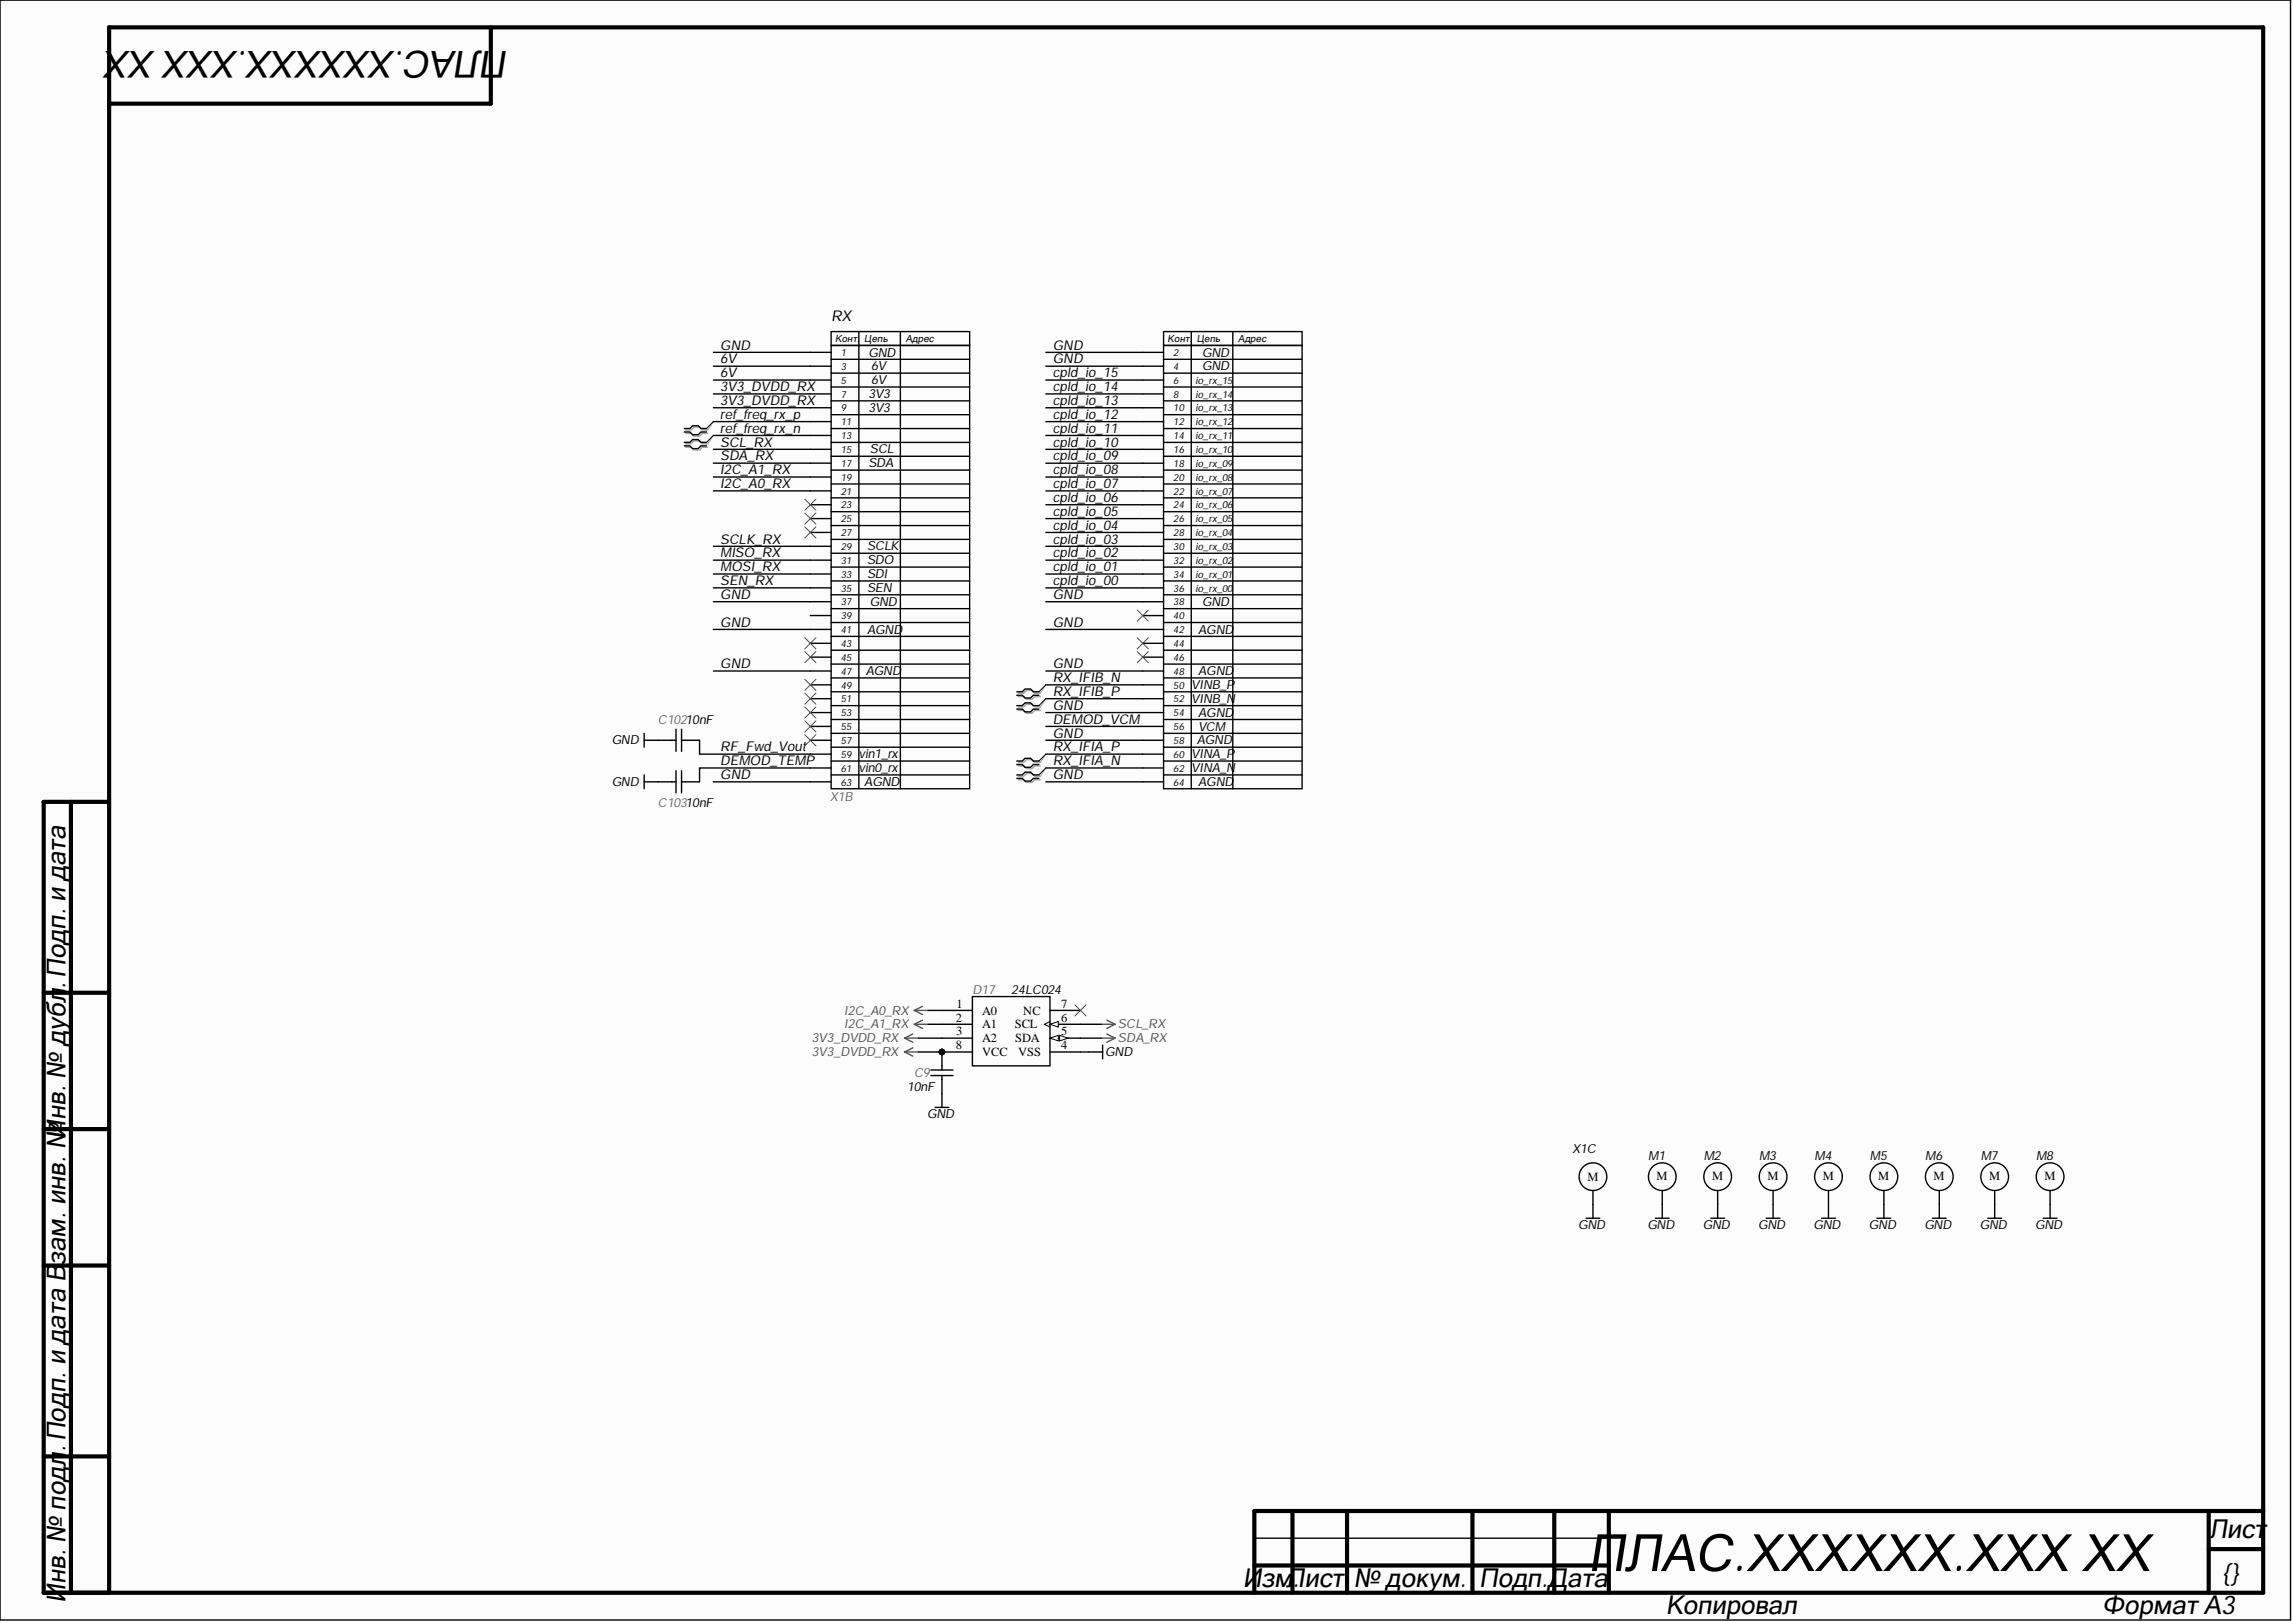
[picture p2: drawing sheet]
<svg xmlns="http://www.w3.org/2000/svg" width="420mm" height="297mm" viewBox="0 0 420 297" stroke-linecap="round" stroke-linejoin="round" font-family="sans-serif">
<defs><g id="words">
<text font-size="9.5" x="290.7" y="287.5">ПЛАС.ХХХХХХ.ХХХ ХХ</text>
<g font-size="6.8">
<text x="88.2" y="9.4" transform="rotate(-180 88.2 9.4)">ЛАС.ХХХХХХ.ХХХ ХХ</text>
<text x="93.2" y="9.4" transform="rotate(-180 93.2 9.4)">П</text>
</g>
<g font-size="4.8">
<text x="12" y="181" transform="rotate(-90 12 181)">.Подп. и дата</text>
<text x="12" y="208.4" transform="rotate(-90 12 208.4)">Инв. № дубл</text>
<text x="12" y="231.5" transform="rotate(-90 12 231.5)">зам. инв. №</text>
<text x="12" y="265.7" transform="rotate(-90 12 265.7)">.Подп. и дата В</text>
<text x="404.4" y="281.5">Лист</text>
<text x="12" y="293.4" transform="rotate(-90 12 293.4)">Инв. № подл</text>
<text x="227.6" y="290.5">ИзмЛист</text>
<text x="236.6" y="290.5">.</text>
<text x="247.8" y="290.5">№ докум.</text>
<text x="270.8" y="290.5">Подп.Дата</text>
<text x="406.8" y="289.6">{}</text>
<text x="305" y="295.5">Копировал</text>
<text x="384.9" y="295.5">Формат А3</text>
</g>
<text font-size="2.7" x="152.2" y="58.8">RX</text>
<g font-size="2.5">
<text x="131.9" y="64">GND</text>
<text x="192.7" y="64">GND</text>
<text x="131.9" y="66.5">6V</text>
<text x="131.9" y="69.1">6V</text>
<text x="131.9" y="71.6">3V3_DVDD_RX</text>
<text x="192.7" y="66.5">GND</text>
<text x="192.7" y="69.1">cpld_io_15</text>
<text x="192.7" y="71.6">cpld_io_14</text>
<text x="131.9" y="74.1">3V3_DVDD_RX</text>
<text x="131.9" y="76.7">ref_freq_rx_p</text>
<text x="192.7" y="74.1">cpld_io_13</text>
<text x="192.7" y="76.7">cpld_io_12</text>
<text x="131.9" y="79.2">ref_freq_rx_n</text>
<text x="131.9" y="81.7">SCL_RX</text>
<text x="192.7" y="79.2">cpld_io_11</text>
<text x="192.7" y="81.7">cpld_io_10</text>
<text x="131.9" y="84.3">SDA_RX</text>
<text x="131.9" y="86.8">I2C_A1_RX</text>
<text x="131.9" y="89.3">I2C_A0_RX</text>
<text x="192.7" y="84.3">cpld_io_09</text>
<text x="192.7" y="86.8">cpld_io_08</text>
<text x="192.7" y="89.3">cpld_io_07</text>
<text x="192.7" y="91.9">cpld_io_06</text>
<text x="192.7" y="94.4">cpld_io_05</text>
<text x="131.9" y="99.5">SCLK_RX</text>
<text x="192.7" y="96.9">cpld_io_04</text>
<text x="192.7" y="99.5">cpld_io_03</text>
<text x="131.9" y="102">MISO_RX</text>
<text x="131.9" y="104.6">MOSI_RX</text>
<text x="131.9" y="107.1">SEN_RX</text>
<text x="192.7" y="102">cpld_io_02</text>
<text x="192.7" y="104.6">cpld_io_01</text>
<text x="192.7" y="107.1">cpld_io_00</text>
<text x="131.9" y="109.6">GND</text>
<text x="192.7" y="109.6">GND</text>
<text x="131.9" y="114.7">GND</text>
<text x="192.7" y="114.7">GND</text>
<text x="131.9" y="122.3">GND</text>
<text x="192.7" y="122.3">GND</text>
<text x="192.7" y="124.8">RX_IFIB_N</text>
<text x="192.7" y="127.4">RX_IFIB_P</text>
<text x="192.7" y="129.9">GND</text>
<text x="131.9" y="137.5">RF_Fwd_Vout</text>
<text x="192.7" y="135">GND</text>
<text x="192.7" y="132.4">DEMOD_VCM</text>
<text x="192.7" y="137.5">RX_IFIA_P</text>
<text x="131.9" y="140">DEMOD_TEMP</text>
<text x="131.9" y="142.6">GND</text>
<text x="192.7" y="142.6">GND</text>
<text x="192.7" y="140">RX_IFIA_N</text>
</g>
<g font-size="2.3">
<text x="159" y="65.2">GND</text>
<text x="220.1" y="65.2">GND</text>
<text x="159.5" y="67.8">6V</text>
<text x="159.5" y="70.3">6V</text>
<text x="220.1" y="67.8">GND</text>
<text x="159" y="75.4">3V3</text>
<text x="159" y="72.9">3V3</text>
<text x="159.3" y="83">SCL</text>
<text x="159" y="85.5">SDA</text>
<text x="158.7" y="100.7">SCLK</text>
<text x="158.7" y="103.3">SDO</text>
<text x="158.7" y="105.8">SDI</text>
<text x="158.7" y="108.4">SEN</text>
<text x="159.3" y="110.9">GND</text>
<text x="220.1" y="110.9">GND</text>
<text x="158.7" y="116">AGND</text>
<text x="219.4" y="116">AGND</text>
<text x="158.5" y="123.6">AGND</text>
<text x="219.4" y="123.6">AGND</text>
<text x="218.1" y="126.1">VINB_P</text>
<text x="218.1" y="128.6">VINB_N</text>
<text x="219.4" y="131.2">AGND</text>
<text x="112" y="136.2">GND</text>
<text x="219.1" y="136.2">AGND</text>
<text x="219.4" y="133.7">VCM</text>
<text x="112" y="143.9">GND</text>
<text x="157.2" y="138.8">vin1_rx</text>
<text x="157.2" y="141.3">vin0_rx</text>
<text x="158.2" y="143.9">AGND</text>
<text x="218.1" y="138.8">VINA_P</text>
<text x="218.1" y="141.3">VINA_N</text>
<text x="219.4" y="143.9">AGND</text>
<text x="175.1" y="184.4">1</text>
<text x="179.8" y="185.7">A0</text>
<text x="185.1" y="181.9">24LC024</text>
<text x="187.3" y="185.7">NC</text>
<text x="194.2" y="184.4">7</text>
<text x="175" y="187">2</text>
<text x="175.1" y="189.5">3</text>
<text x="179.8" y="190.8">A2</text>
<text x="179.8" y="188.2">A1</text>
<text x="185.8" y="188.2">SCL</text>
<text x="185.9" y="190.8">SDA</text>
<text x="194.2" y="189.5">5</text>
<text x="194.2" y="187">6</text>
<text x="175" y="192">8</text>
<text x="179.8" y="193.3">VCC</text>
<text x="186.4" y="193.3">VSS</text>
<text x="194.2" y="192">4</text>
<text x="202.4" y="193.3">GND</text>
<text x="166.1" y="199.6">10nF</text>
<text x="169.7" y="204.7">GND</text>
<text x="287.8" y="211">X1C</text>
<text x="301.8" y="212.3">M1</text>
<text x="311.9" y="212.3">M2</text>
<text x="322.1" y="212.3">M3</text>
<text x="332.2" y="212.3">M4</text>
<text x="342.3" y="212.3">M5</text>
<text x="352.5" y="212.3">M6</text>
<text x="362.6" y="212.3">M7</text>
<text x="372.8" y="212.3">M8</text>
<text x="290.6" y="216.1">M</text>
<text x="303.3" y="216">M</text>
<text x="313.4" y="216">M</text>
<text x="323.6" y="216">M</text>
<text x="333.7" y="216">M</text>
<text x="343.9" y="216">M</text>
<text x="354" y="216">M</text>
<text x="364.2" y="216">M</text>
<text x="374.3" y="216">M</text>
<text x="288.9" y="225">GND</text>
<text x="301.6" y="225">GND</text>
<text x="311.7" y="225">GND</text>
<text x="321.9" y="225">GND</text>
<text x="332" y="225">GND</text>
<text x="342.2" y="225">GND</text>
<text x="352.3" y="225">GND</text>
<text x="362.5" y="225">GND</text>
<text x="372.6" y="225">GND</text>
</g>
<g font-size="2.3" fill="#686868">
<text x="120.5" y="132.4">C10210nF</text>
<text x="120.5" y="147.7">C10310nF</text>
<text x="151.9" y="146.6">X1B</text>
<text x="178" y="181.9">D17</text>
<text x="167.4" y="197.1">C9</text>
</g>
<g font-size="2.3" fill="#535353">
<text x="154.5" y="185.7">I2C_A0_RX</text>
<text x="148.6" y="190.8">3V3_DVDD_RX</text>
<text x="154.5" y="188.2">I2C_A1_RX</text>
<text x="204.6" y="188.2">SCL_RX</text>
<text x="204.6" y="190.8">SDA_RX</text>
<text x="148.6" y="193.3">3V3_DVDD_RX</text>
</g>
<g font-size="1.8">
<text x="152.9" y="62.6">Конт.</text>
<text x="153.9" y="65.2">1</text>
<text x="158.2" y="62.6">Цепь</text>
<text x="165.8" y="62.6">Адрес</text>
<text x="213.8" y="62.6">Конт.</text>
<text x="214.8" y="65.2">2</text>
<text x="219.1" y="62.6">Цепь</text>
<text x="226.7" y="62.6">Адрес</text>
<text x="153.9" y="67.7">3</text>
<text x="153.9" y="70.2">5</text>
<text x="214.8" y="67.7">4</text>
<text x="214.8" y="70.2">6</text>
<text x="218.8" y="70.2">io_rx_15</text>
<text x="153.9" y="72.8">7</text>
<text x="153.9" y="75.3">9</text>
<text x="153.9" y="77.8">11</text>
<text x="214.8" y="72.8">8</text>
<text x="214.8" y="75.3">10</text>
<text x="214.8" y="77.8">12</text>
<text x="218.8" y="72.8">io_rx_14</text>
<text x="218.8" y="75.3">io_rx_13</text>
<text x="218.8" y="77.8">io_rx_12</text>
<text x="153.9" y="80.4">13</text>
<text x="153.9" y="82.9">15</text>
<text x="214.8" y="80.4">14</text>
<text x="214.8" y="82.9">16</text>
<text x="218.8" y="80.4">io_rx_11</text>
<text x="218.8" y="82.9">io_rx_10</text>
<text x="153.9" y="85.4">17</text>
<text x="153.9" y="88">19</text>
<text x="214.8" y="85.4">18</text>
<text x="214.8" y="88">20</text>
<text x="218.8" y="85.4">io_rx_09</text>
<text x="218.8" y="88">io_rx_08</text>
<text x="153.9" y="90.5">21</text>
<text x="153.9" y="93.1">23</text>
<text x="153.9" y="95.6">25</text>
<text x="214.8" y="90.5">22</text>
<text x="214.8" y="93.1">24</text>
<text x="214.8" y="95.6">26</text>
<text x="218.8" y="90.5">io_rx_07</text>
<text x="218.8" y="93.1">io_rx_06</text>
<text x="218.8" y="95.6">io_rx_05</text>
<text x="153.9" y="98.1">27</text>
<text x="153.9" y="100.7">29</text>
<text x="214.8" y="98.1">28</text>
<text x="214.8" y="100.7">30</text>
<text x="218.8" y="98.1">io_rx_04</text>
<text x="218.8" y="100.7">io_rx_03</text>
<text x="153.9" y="103.2">31</text>
<text x="153.9" y="105.7">33</text>
<text x="214.8" y="103.2">32</text>
<text x="214.8" y="105.7">34</text>
<text x="218.8" y="103.2">io_rx_02</text>
<text x="218.8" y="105.7">io_rx_01</text>
<text x="153.9" y="108.3">35</text>
<text x="153.9" y="110.8">37</text>
<text x="153.9" y="113.3">39</text>
<text x="214.8" y="108.3">36</text>
<text x="214.8" y="110.8">38</text>
<text x="214.8" y="113.3">40</text>
<text x="218.8" y="108.3">io_rx_00</text>
<text x="153.9" y="115.9">41</text>
<text x="153.9" y="118.4">43</text>
<text x="214.8" y="115.9">42</text>
<text x="214.8" y="118.4">44</text>
<text x="153.9" y="120.9">45</text>
<text x="153.9" y="123.5">47</text>
<text x="214.8" y="120.9">46</text>
<text x="214.8" y="123.5">48</text>
<text x="153.9" y="126">49</text>
<text x="153.9" y="128.6">51</text>
<text x="153.9" y="131.1">53</text>
<text x="214.8" y="126">50</text>
<text x="214.8" y="128.6">52</text>
<text x="214.8" y="131.1">54</text>
<text x="153.9" y="133.6">55</text>
<text x="153.9" y="136.2">57</text>
<text x="214.8" y="133.6">56</text>
<text x="214.8" y="136.2">58</text>
<text x="153.9" y="138.7">59</text>
<text x="153.9" y="141.2">61</text>
<text x="153.9" y="143.8">63</text>
<text x="214.8" y="138.7">60</text>
<text x="214.8" y="141.2">62</text>
<text x="214.8" y="143.8">64</text>
</g>
</g></defs>
<g fill="#fcfcfc">
<path d="M0 0h419.4v296.5h-419.4z" fill-rule="evenodd"/>
<path d="M0 0h419.4v296.5h-419.4z" fill-rule="evenodd"/>
</g>
<g fill="none" stroke="#000" stroke-width=".76">
<path d="M20 5h394.3v286.5h-406.3v-144.7h12M20 5v286.5M89.9 5v14h-69.9M13 146.8v144.7M8 181.7h12M8 206.6h12M8 231.6h12M8 266.5h12M236.6 276.5v15M246.6 276.5v15M269.6 276.5v15M284.6 276.5v15"/>
<path d="M294.5 276.5v15M404.4 276.5v15M414.3 276.5h-184.7v15M229.6 286.5h64.9M404.4 283.5h9.9"/>
</g>
<g fill="none" stroke="#000" stroke-width=".25">
<path d="M0 0v296.5h419.4v-296.5h-419.4M148.4 64.5h3.8M148.4 67h3.8M148.4 69.6h3.8M148.4 72.1h3.8M148.4 74.6h3.8M148.4 77.2h3.8M148.4 79.7h3.8M152.2 63.2h25.3v81.2h-25.3zM152.2 60.7h25.3v2.5h-25.3zM152.2 65.8h25.3M152.2 68.3h25.3"/>
<path d="M152.2 70.8h25.3M152.2 73.4h25.3M152.2 75.9h25.3M152.2 78.4h25.3M157.2 60.7v83.7M164.8 60.7v83.7M209.2 64.5h3.8M209.2 67h3.8M209.2 69.6h3.8M209.2 72.1h3.8M209.2 74.6h3.8M209.2 77.2h3.8"/>
<path d="M209.2 79.7h3.8M213 63.2h25.4v81.2h-25.4zM213 60.7h25.4v2.5h-25.4zM213 65.8h25.4M213 68.3h25.4M213 70.8h25.4M213 73.4h25.4M213 75.9h25.4M213 78.4h25.4M218.1 60.7v83.7M225.7 60.7v83.7M148.4 82.2h3.8"/>
<path d="M148.4 84.8h3.8M148.4 87.3h3.8M148.4 89.8h3.8M148.4 92.4h3.8M148.4 94.9h3.8M148.4 97.4h3.8M148.4 100h3.8M152.2 81h25.3M152.2 83.5h25.3M152.2 86h25.3M152.2 88.6h25.3M152.2 91.1h25.3"/>
<path d="M152.2 93.6h25.3M152.2 96.2h25.3M152.2 98.7h25.3M209.2 82.2h3.8M209.2 84.8h3.8M209.2 87.3h3.8M209.2 89.8h3.8M209.2 92.4h3.8M209.2 94.9h3.8M209.2 97.5h3.8M209.2 100h3.8M213 81h25.4"/>
<path d="M213 83.5h25.4M213 86h25.4M213 88.6h25.4M213 91.1h25.4M213 93.6h25.4M213 96.2h25.4M213 98.7h25.4M148.4 102.5h3.8M148.4 105.1h3.8M148.4 107.6h3.8M148.4 110.1h3.8M148.4 112.7h3.8"/>
<path d="M148.4 115.2h3.8M148.4 117.7h3.8M152.2 101.3h25.3M152.2 103.8h25.3M152.2 106.3h25.3M152.2 108.9h25.3M152.2 111.4h25.3M152.2 113.9h25.3M152.2 116.5h25.3M152.2 119h25.3M209.2 102.5h3.8M209.2 105.1h3.8"/>
<path d="M209.2 107.6h3.8M209.2 110.1h3.8M209.2 112.7h3.8M209.2 115.2h3.8M209.2 117.7h3.8M213 101.3h25.4M213 103.8h25.4M213 106.3h25.4M213 108.9h25.4M213 111.4h25.4M213 113.9h25.4M213 116.5h25.4"/>
<path d="M213 119h25.4M148.4 120.3h3.8M148.4 122.8h3.8M148.4 125.3h3.8M148.4 127.9h3.8M148.4 130.4h3.8M148.4 132.9h3.8M148.4 135.5h3.8M148.4 138h3.8M152.2 121.5h25.3M152.2 124.1h25.3M152.2 126.6h25.3"/>
<path d="M152.2 129.1h25.3M152.2 131.7h25.3M152.2 134.2h25.3M152.2 136.8h25.3M152.2 139.3h25.3M186.1 127.2h1.1l.5 .6h1l.5-.6h1M186.1 126.6h1.1l.5-.5h1l.5 .5h1M186.1 129.8h1.1l.5 .5h1l.5-.5h1M186.1 129.1h1.1l.5-.5h1l.5 .5h1M186.1 139.9h1.1l.5 .5h1l.5-.5h1M186.1 139.3h1.1l.5-.5h1l.5 .5h1M209.2 120.3h3.8"/>
<path d="M209.2 122.8h3.8M209.2 125.3h3.8M209.2 127.9h3.8M209.2 130.4h3.8M209.2 132.9h3.8M209.2 135.5h3.8M209.2 138h3.8M213 121.5h25.4M213 124.1h25.4M213 126.6h25.4M213 129.1h25.4M213 131.7h25.4"/>
<path d="M213 134.2h25.4M213 136.8h25.4M213 139.3h25.4M148.4 140.6h3.8M148.4 143.1h3.8M152.2 141.8h25.3M186.1 142.5h1.1l.5 .5h1l.5-.5h1M186.1 141.8h1.1l.5-.5h1l.5 .5h1M209.2 140.6h3.8M209.2 143.1h3.8M213 141.8h25.4M291.6 217.9v2.5"/>
<path d="M304.3 217.9v2.5M314.5 217.9v2.5M324.6 217.9v2.5M334.8 217.9v2.5M344.9 217.9v2.5M355 217.9v2.5M229.6 281.5h64.9"/>
<circle cx="291.6" cy="215.4" r="2.54"/>
<circle cx="304.3" cy="215.4" r="2.54"/>
<circle cx="314.5" cy="215.4" r="2.54"/>
<circle cx="324.6" cy="215.4" r="2.54"/>
<circle cx="334.8" cy="215.4" r="2.54"/>
<circle cx="344.9" cy="215.4" r="2.54"/>
<circle cx="355" cy="215.4" r="2.54"/>
</g>
<path d="M186.4 127.5h1l.5 .5h1l.5-.5h1.1M186.4 126.9h1l.5-.5h1l.5 .5h1.1M186.4 130h1l.5 .5h1l.5-.5h1.1M186.4 129.4h1l.5-.5h1l.5 .5h1.1M186.4 139.5h1l.5-.5h1l.5 .5h1.1M186.4 142.7h1l.5 .5h1l.5-.5h1.1M186.4 142.1h1l.5-.5h1l.5 .5h1.1M186.4 140.2h1l.5 .5h1l.5-.5h1.1" fill="none" stroke="#a1a1a1" stroke-width=".25"/>
<path d="M191.5 125.3l-1 1.6M191.5 127.9l-1 1.5M191.5 138l-1 1.5M191.5 140.6l-1 1.5" fill="none" stroke="#a1a1a1" stroke-width=".18"/>
<path d="M191.5 125.3l-1.3 1.3M191.5 127.9l-1.3 1.2M191.5 138l-1.3 1.3M191.5 140.6l-1.3 1.2" fill="none" stroke="#000" stroke-width=".18"/>
<circle cx="172.5" cy="192.5" r=".51" fill="#0e0e0e"/>
<circle cx="172.5" cy="192.5" r=".51" fill="none" stroke="#0e0e0e" stroke-width=".18"/>
<path d="M172.5 184.9h5.5M178 182.4h14.2v12.7h-14.2zM192.2 190h5.6" fill="none" stroke="#000" stroke-width=".25"/>
<path d="M192.2 190l1.6-.5v1z" fill="#fbfbfb"/>
<path d="M192.2 190l1.6-.5v1z" fill="none" stroke="#000" stroke-width=".18"/>
<path d="M194 189.5l1.5 .5-1.5 .5z" fill="#fbfbfb"/>
<path d="M194 189.5l1.5 .5-1.5 .5z" fill="none" stroke="#000" stroke-width=".18"/>
<path d="M172.5 190h5.5M172.5 187.5h5.5M192.2 187.5h5.6M192.2 184.9h5.6M192.2 192.5h5.6" fill="none" stroke="#000" stroke-width=".25"/>
<path d="M192.2 187.5l1.6-.5v1z" fill="#fbfbfb"/>
<path d="M192.2 187.5l1.6-.5v1zM192.2 187l-1 .5 1 .5" fill="none" stroke="#000" stroke-width=".18"/>
<path d="M172.5 192.5h5.5" fill="none" stroke="#000" stroke-width=".25"/>
<circle cx="172.5" cy="192.5" r=".51" fill="#0e0e0e"/>
<circle cx="172.5" cy="192.5" r=".51" fill="none" stroke="#0e0e0e" stroke-width=".18"/>
<g fill="none" stroke="#535353" stroke-width=".25">
<path d="M165.6 190h2.5M165.6 190l1.5 .8M165.6 192.5l1.5 .8M165.6 192.5h2.5M167.1 189.2l-1.5 .8M167.1 191.8l-1.5 .7M167.4 187.5h2.5M167.4 184.9l1.5 .8M167.4 184.9h2.5M167.4 187.5l1.5 .7M168.9 184.2l-1.5 .7M168.9 186.7l-1.5 .8"/>
<path d="M201.6 187.5h2.6M201.6 190h2.6M202.6 186.7l1.6 .8M202.6 189.2l1.6 .8M204.2 187.5l-1.6 .7M204.2 190l-1.6 .8"/>
</g>
<circle cx="172.5" cy="192.5" r=".51" fill="#0e0e0e"/>
<circle cx="172.5" cy="192.5" r=".51" fill="none" stroke="#0e0e0e" stroke-width=".18"/>
<path d="M172.5 192.5v2.6M172.5 197.6v2.5" fill="none" stroke="#000" stroke-width=".25"/>
<circle cx="172.5" cy="192.5" r=".51" fill="#0e0e0e"/>
<circle cx="172.5" cy="192.5" r=".51" fill="none" stroke="#0e0e0e" stroke-width=".18"/>
<g fill="none" stroke="#000" stroke-width=".25">
<path d="M125.3 79.1h1l.5 .5h1l.5-.5h1M125.3 78.4h1l.5-.5h1l.5 .5h1M125.3 81.6h1l.5 .5h1l.5-.5h1M125.3 81h1l.5-.5h1l.5 .5h1M117.9 135.5h5.9M117.9 134.2v2.6M123.8 133.5v4M124.8 135.5h3.3M124.8 133.5v4M117.9 141.8v2.6M117.9 143.1h5.9M123.8 141.1v4"/>
<path d="M124.8 141.1v4M124.8 143.1h3.3M168.1 192.5h4.4M169.9 184.9h2.6M170.4 195.8h4.1M170.4 196.8h4.1M172.5 195.1v.7M172.5 196.8v.8M199.3 192.5h2.6M201.9 191.3v2.5M171.2 202.7h2.5M172.5 200.1v2.6"/>
<path d="M365.2 217.9v5.1M290.4 223h2.5M291.6 220.4v2.6M303.1 223h2.5M304.3 220.4v2.6M313.2 223h2.5M314.5 220.4v2.6M323.3 223h2.6M324.6 220.4v2.6M333.5 223h2.5M334.8 220.4v2.6M343.6 223h2.6"/>
<path d="M344.9 220.4v2.6M353.8 223h2.5M355 220.4v2.6M363.9 223h2.6"/>
<circle cx="365.2" cy="215.4" r="2.54"/>
</g>
<g fill="none" stroke="#4c4c4c" stroke-width=".18">
<path d="M147.3 91.4l2.1 2M147.3 93.9l2.1 2M147.3 96.4l2.1 2.1M149.4 91.4l-2.1 2M149.4 93.9l-2.1 2M149.4 96.4l-2.1 2.1M147.3 116.7l2.1 2M147.3 119.3l2.1 2M149.4 116.7l-2.1 2M149.4 119.3l-2.1 2M208.2 116.7l2 2M208.2 119.3l2 2"/>
<path d="M208.2 111.6l2 2.1M210.2 116.7l-2 2M210.2 119.3l-2 2M210.2 111.6l-2 2.1M147.3 124.3l2.1 2.1M147.3 126.9l2.1 2M147.3 129.4l2.1 2M147.3 131.9l2.1 2.1M147.3 134.5l2.1 2M149.4 124.3l-2.1 2.1M149.4 126.9l-2.1 2M149.4 129.4l-2.1 2"/>
<path d="M149.4 131.9l-2.1 2.1M149.4 134.5l-2.1 2M196.8 183.9l2 2M198.8 183.9l-2 2"/>
</g>
<path d="M125.5 79.3h1.1l.5 .5h1l.5-.5h1M125.5 78.7h1.1l.5-.5h1l.5 .5h1M125.5 81.9h1.1l.5 .5h1l.5-.5h1M125.5 81.2h1.1l.5-.5h1l.5 .5h1" fill="none" stroke="#a1a1a1" stroke-width=".25"/>
<path d="M130.6 79.7l-1 1.5M130.6 77.2l-1 1.5" fill="none" stroke="#a1a1a1" stroke-width=".18"/>
<path d="M130.6 79.7l-1.3 1.3M130.6 77.2l-1.3 1.2" fill="none" stroke="#000" stroke-width=".18"/>
<circle cx="172.5" cy="192.5" r=".51" fill="#0e0e0e"/>
<circle cx="172.5" cy="192.5" r=".51" fill="none" stroke="#0e0e0e" stroke-width=".18"/>
<g fill="none" stroke="#000" stroke-width=".25">
<path d="M130.6 79.7h17.8M130.6 77.2h17.8M130.6 74.6h17.8M130.6 72.1h17.8M130.6 69.6h17.8M130.6 67h17.8M130.6 64.5h17.8M191.5 79.7h17.7M191.5 77.2h17.7M191.5 72.1h17.7M191.5 69.6h17.7M191.5 67h17.7"/>
<path d="M191.5 64.5h17.7M191.5 74.6h17.7M130.6 100h17.8M130.6 89.8h17.8M130.6 87.3h17.8M130.6 84.8h17.8M130.6 82.2h17.8M191.5 89.8h17.7M191.5 84.8h17.7M191.5 82.2h17.7M191.5 100h17.7M191.5 97.5h17.7"/>
<path d="M191.5 94.9h17.7M191.5 92.4h17.7M191.5 87.3h17.7M130.6 115.2h17.8M130.6 110.1h17.8M130.6 107.6h17.8M130.6 105.1h17.8M130.6 102.5h17.8M191.5 115.2h17.7M191.5 110.1h17.7M191.5 107.6h17.7M191.5 105.1h17.7"/>
<path d="M191.5 102.5h17.7M128.1 135.5v2.5h20.3M130.6 122.8h17.8M191.5 132.9h17.7M191.5 122.8h17.7M191.5 138h17.7M191.5 135.5h17.7M191.5 130.4h17.7M191.5 127.9h17.7M191.5 125.3h17.7M130.6 143.1h17.8M148.4 140.6h-20.3v2.5"/>
<path d="M191.5 143.1h17.7M191.5 140.6h17.7M168.1 190h4.4M169.9 187.5h2.6M197.8 190h3.8M197.8 187.5h3.8M375.3 217.9v5.1M374.1 223h2.5"/>
<circle cx="375.3" cy="215.4" r="2.54"/>
</g>
<path d="M197.8 192.5h1.5" fill="none" stroke="#0e0e0e" stroke-width=".25"/>
<use href="#words"/>
</svg>
